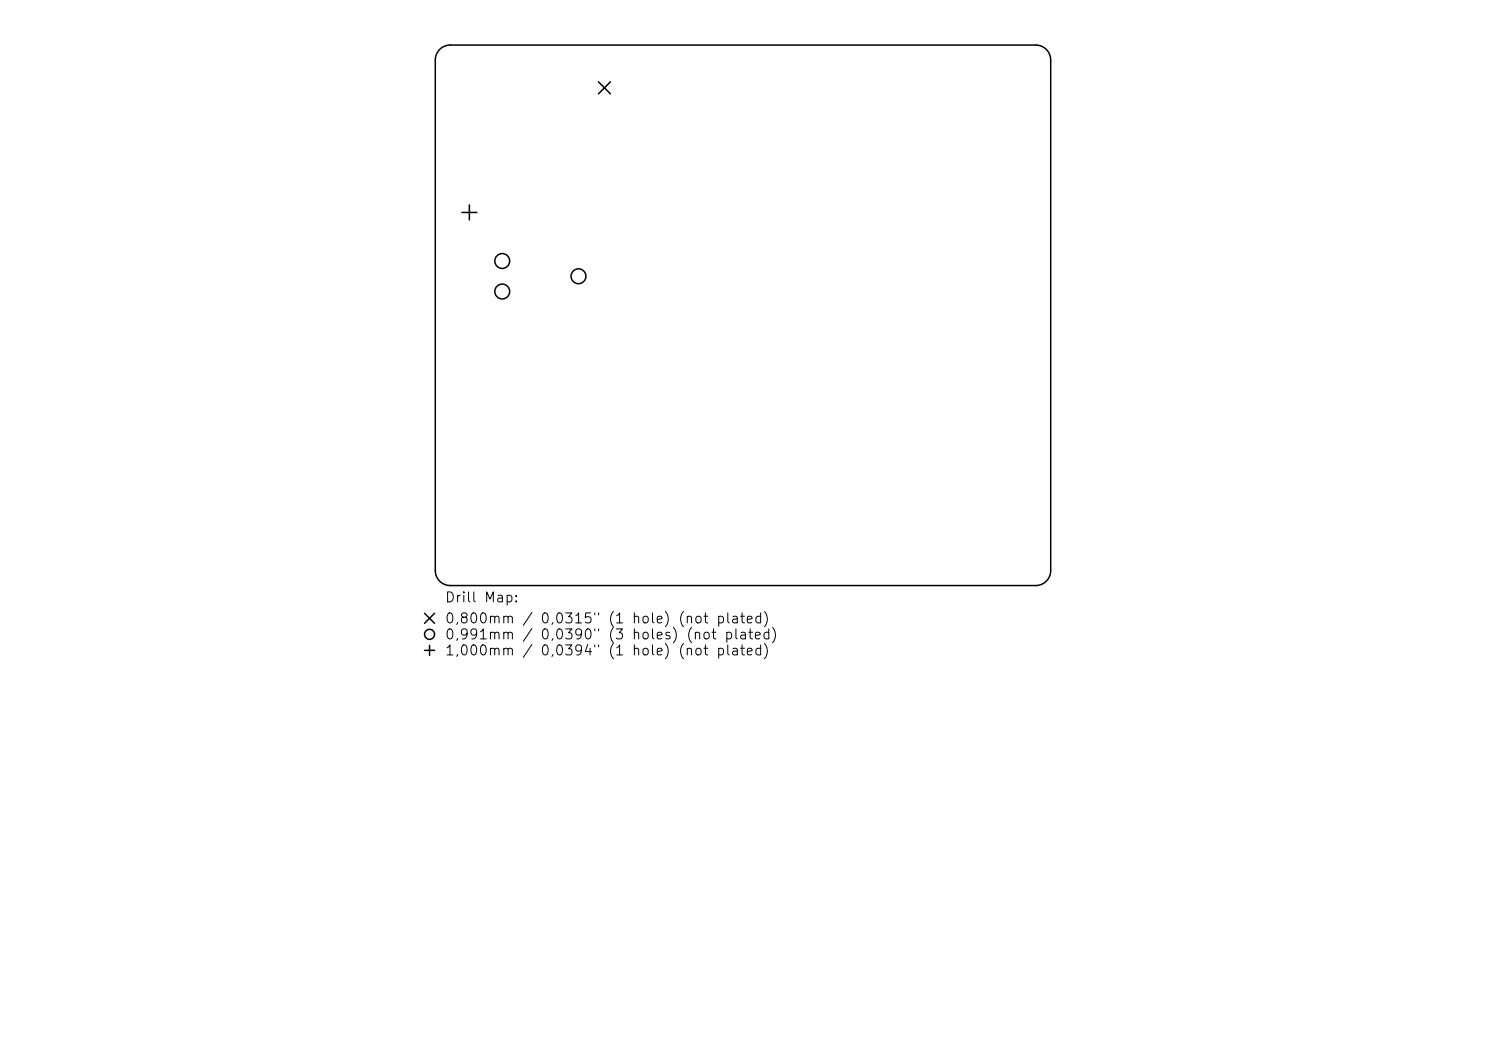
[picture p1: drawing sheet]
<svg xmlns="http://www.w3.org/2000/svg" width="297mm" height="210mm" viewBox="0 0 297 210" stroke-linecap="round" stroke-linejoin="round" font-family="sans-serif">
<defs><g id="words">
<g font-size="2">
<text x="88.8" y="120.9">Drill Map:</text>
<text x="88.8" y="125.1">0,800mm / 0,0315&quot; (1 hole) (not plated)</text>
<text x="88.8" y="128.3">0,991mm / 0,0390&quot; (3 holes) (not plated)</text>
<text x="88.8" y="131.5">1,000mm / 0,0394&quot; (1 hole) (not plated)</text>
</g>
</g></defs>
<g fill="none" stroke="#000" stroke-width=".3">
<path d="M87.9 9.9a3 3 0 0 1 2.1-.9h117a3 3 0 0 1 3 3v102a3 3 0 0 1-3 3h-117a3 3 0 0 1-3-3v-102a3 3 0 0 1 .9-2.1zM119.6 16.4l2.4 2.4M122 16.4l-2.4 2.4M92.3 42.5h3M93.8 41v3M84.9 122.6l2 2M84.9 130h2M85.9 129v2M86.9 122.6l-2 2"/>
<circle cx="100.4" cy="58.2" r="1.49"/>
<circle cx="100.4" cy="52.2" r="1.49"/>
<circle cx="115.6" cy="55.2" r="1.49"/>
<circle cx="85.9" cy="126.8" r="1"/>
</g>
<use href="#words"/>
</svg>
